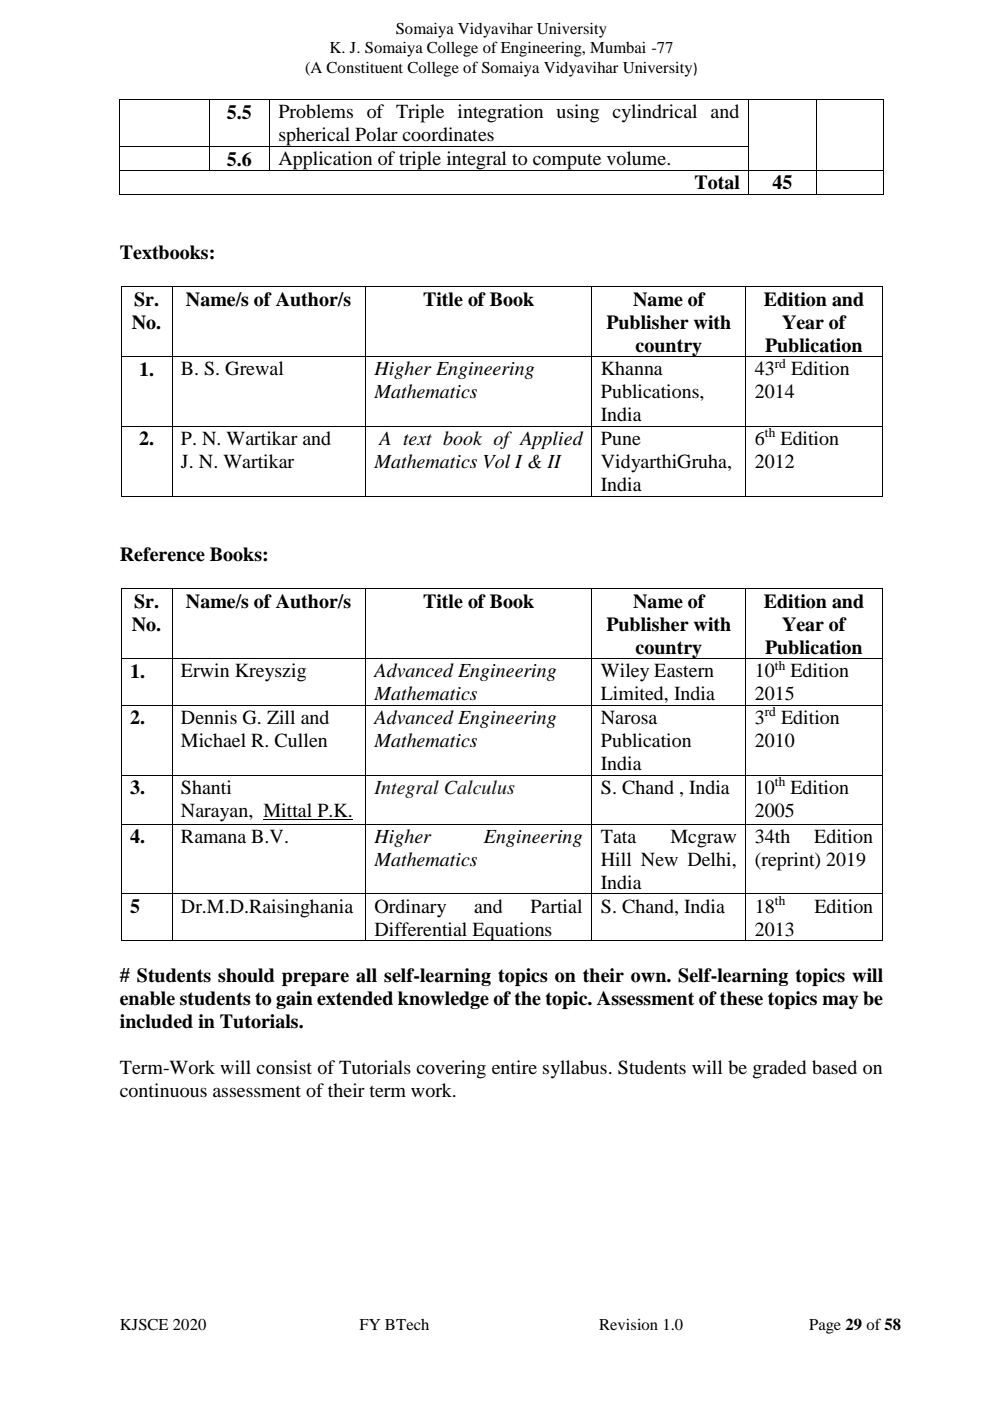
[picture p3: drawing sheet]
<svg xmlns="http://www.w3.org/2000/svg" width="210mm" height="297mm" viewBox="0 0 210 297" stroke-linecap="round" stroke-linejoin="round" font-family="sans-serif">
<defs><g id="words">
<g font-size="4.2">
<text x="48.1" y="25.1">5.5</text>
<text x="59" y="25.1">Problems of Triple integration using cylindrical and</text>
<text x="59" y="29.9">spherical Polar coordinates</text>
<text x="48.1" y="35.1">5.6</text>
<text x="59" y="35">Application of triple integral to compute volume.</text>
<text x="147.2" y="40.1">Total</text>
<text x="163.7" y="40.1">45</text>
<text x="25.4" y="54.9">Textbooks:</text>
<text x="28.4" y="64.8">Sr.</text>
<text x="39.4" y="64.8">Name/s of Author/s</text>
<text x="89.7" y="64.8">Title of Book</text>
<text x="134.2" y="64.8">Name of</text>
<text x="161.9" y="64.8">Edition and</text>
<text x="27.9" y="69.7">No.</text>
<text x="128.5" y="69.7">Publisher with</text>
<text x="165.8" y="69.7">Year of</text>
<text x="134.7" y="74.6">country</text>
<text x="162.2" y="74.6">Publication</text>
<text x="29.5" y="79.6">1.</text>
<text x="38.4" y="79.5">B. S. Grewal</text>
<text x="79.4" y="79.5">Higher Engineering</text>
<text x="127.4" y="79.5">Khanna</text>
<text x="160" y="79.5">43</text>
<text x="167.7" y="79.5">Edition</text>
<text x="79.4" y="84.4">Mathematics</text>
<text x="127.4" y="84.4">Publications,</text>
<text x="127.4" y="89.3">India</text>
<text x="160" y="84.4">2014</text>
<text x="29.5" y="94.4">2.</text>
<text x="38.4" y="94.3">P. N. Wartikar and</text>
<text x="80.5" y="94.3">A text book of Applied</text>
<text x="127.4" y="94.3">Pune</text>
<text x="160" y="94.3">6</text>
<text x="165.4" y="94.3">Edition</text>
<text x="38.4" y="99.2">J. N. Wartikar</text>
<text x="79.4" y="99.2">Mathematics Vol I &amp; II</text>
<text x="127.4" y="99.2">VidyarthiGruha,</text>
<text x="160" y="99.2">2012</text>
<text x="127.4" y="104">India</text>
<text x="25.4" y="118.9">Reference Books:</text>
<text x="28.4" y="128.8">Sr.</text>
<text x="39.4" y="128.8">Name/s of Author/s</text>
<text x="89.7" y="128.8">Title of Book</text>
<text x="134.2" y="128.8">Name of</text>
<text x="161.9" y="128.8">Edition and</text>
<text x="27.9" y="133.7">No.</text>
<text x="128.5" y="133.7">Publisher with</text>
<text x="165.8" y="133.7">Year of</text>
<text x="27.6" y="143.6">1.</text>
<text x="38.4" y="143.5">Erwin Kreyszig</text>
<text x="79.4" y="143.5">Advanced Engineering</text>
<text x="127.4" y="143.5">Wiley Eastern</text>
<text x="134.7" y="138.6">country</text>
<text x="160" y="143.5">10</text>
<text x="162.2" y="138.6">Publication</text>
<text x="167.5" y="143.5">Edition</text>
<text x="79.4" y="148.4">Mathematics</text>
<text x="127.4" y="148.4">Limited, India</text>
<text x="160" y="148.4">2015</text>
<text x="27.6" y="153.5">2.</text>
<text x="38.4" y="153.4">Dennis G. Zill and</text>
<text x="79.4" y="153.4">Advanced Engineering</text>
<text x="127.4" y="153.4">Narosa</text>
<text x="160" y="153.4">3</text>
<text x="165.6" y="153.4">Edition</text>
<text x="38.4" y="158.3">Michael R. Cullen</text>
<text x="79.4" y="158.3">Mathematics</text>
<text x="127.4" y="158.3">Publication</text>
<text x="160" y="158.3">2010</text>
<text x="127.4" y="163.2">India</text>
<text x="27.6" y="168.3">3.</text>
<text x="38.4" y="168.2">Shanti</text>
<text x="38.4" y="173.1">Narayan,</text>
<text x="55.8" y="173.1">Mittal P.K.</text>
<text x="127.4" y="168.2">S. Chand , India</text>
<text x="160" y="168.2">10</text>
<text x="160" y="173.1">2005</text>
<text x="167.5" y="168.2">Edition</text>
<text x="27.6" y="178.7">4.</text>
<text x="38.4" y="178.6">Ramana B.V.</text>
<text x="79.4" y="178.6">Higher</text>
<text x="102.6" y="178.6">Engineering</text>
<text x="127.4" y="178.6">Tata</text>
<text x="142.1" y="178.6">Mcgraw</text>
<text x="160" y="178.6">34th</text>
<text x="172.6" y="178.6">Edition</text>
<text x="79.4" y="183.5">Mathematics</text>
<text x="127.4" y="183.5">Hill New Delhi,</text>
<text x="160" y="183.5">(reprint) 2019</text>
<text x="127.4" y="188.4">India</text>
<text x="27.6" y="193.5">5</text>
<text x="38.4" y="193.4">Dr.M.D.Raisinghania</text>
<text x="79.4" y="193.4">Ordinary</text>
<text x="100.5" y="193.4">and</text>
<text x="112.4" y="193.4">Partial</text>
<text x="127.4" y="193.4">S. Chand, India</text>
<text x="160" y="193.4">18</text>
<text x="172.6" y="193.4">Edition</text>
<text x="79.4" y="198.3">Differential Equations</text>
<text x="160" y="198.3">2013</text>
<text x="25.4" y="208.1"># Students should prepare all self-learning topics on their own. Self-learning topics will</text>
<text x="25.4" y="213">enable students to gain extended knowledge of the topic. Assessment of these topics may be</text>
<text x="25.4" y="217.9">included in Tutorials.</text>
<text x="25.4" y="227.5">Term-Work will consist of Tutorials covering entire syllabus. Students will be graded based on</text>
<text x="25.4" y="232.4">continuous assessment of their term work.</text>
</g>
<text font-size="4.2" fill="#111" x="79.4" y="168.2">Integral Calculus</text>
<g font-size="3.5">
<text x="69.9" y="11.3">K. J. Somaiya College of Engineering, Mumbai -77</text>
<text x="83.9" y="7.3">Somaiya Vidyavihar University</text>
<text x="64.7" y="15.5">(A Constituent College of Somaiya Vidyavihar University)</text>
<text x="25.4" y="281.9">KJSCE 2020</text>
<text x="76.2" y="281.9">FY BTech</text>
<text x="127" y="281.9">Revision 1.0</text>
<text x="171.5" y="281.9">Page 29 of 58</text>
</g>
<g font-size="2.8">
<text x="164.2" y="77.9">rd</text>
<text x="162.1" y="92.7">th</text>
<text x="164.2" y="141.9">th</text>
<text x="162.1" y="151.8">rd</text>
<text x="164.2" y="166.6">th</text>
<text x="164.2" y="191.8">th</text>
</g>
</g></defs>
<g fill="#000">
<path d="M25.2 21h.2v.2h-.2z" fill-rule="evenodd"/>
<path d="M25.2 21h.2v.2h-.2z" fill-rule="evenodd"/>
<path d="M25.2 31h.2v.1h-.2z" fill-rule="evenodd"/>
<path d="M25.2 36h.2v.2h-.2z" fill-rule="evenodd"/>
<path d="M44.3 21h.2v.2h-.2z" fill-rule="evenodd"/>
<path d="M44.3 31h.2v.1h-.2z" fill-rule="evenodd"/>
<path d="M44.3 36h.2v.2h-.2z" fill-rule="evenodd"/>
<path d="M57 21h.2v.2h-.2z" fill-rule="evenodd"/>
<path d="M57 31h.2v.1h-.2z" fill-rule="evenodd"/>
<path d="M57 36h.2v.2h-.2z" fill-rule="evenodd"/>
<path d="M158.6 21h.2v.2h-.2z" fill-rule="evenodd"/>
<path d="M158.6 31h.2v.1h-.2z" fill-rule="evenodd"/>
<path d="M158.6 36h.2v.2h-.2z" fill-rule="evenodd"/>
<path d="M172.9 21h.2v.2h-.2z" fill-rule="evenodd"/>
<path d="M172.9 31h.2v.1h-.2z" fill-rule="evenodd"/>
<path d="M172.9 36h.2v.2h-.2z" fill-rule="evenodd"/>
<path d="M187.2 21h.2v.2h-.2z" fill-rule="evenodd"/>
<path d="M187.2 21h.2v.2h-.2z" fill-rule="evenodd"/>
<path d="M187.2 31h.2v.1h-.2z" fill-rule="evenodd"/>
<path d="M187.2 36h.2v.2h-.2z" fill-rule="evenodd"/>
<path d="M25.2 41.1h.2v.1h-.2z" fill-rule="evenodd"/>
<path d="M25.2 41.1h.2v.1h-.2z" fill-rule="evenodd"/>
<path d="M158.6 41.1h.2v.1h-.2z" fill-rule="evenodd"/>
<path d="M172.9 41.1h.2v.1h-.2z" fill-rule="evenodd"/>
<path d="M187.2 41.1h.2v.1h-.2z" fill-rule="evenodd"/>
<path d="M187.2 41.1h.2v.1h-.2z" fill-rule="evenodd"/>
<path d="M25.6 60.7h.1v.2h-.1z" fill-rule="evenodd"/>
<path d="M25.6 60.7h.1v.2h-.1z" fill-rule="evenodd"/>
<path d="M25.6 75.5h.1v.2h-.1z" fill-rule="evenodd"/>
<path d="M36.4 60.7h.2v.2h-.2z" fill-rule="evenodd"/>
<path d="M36.4 75.5h.2v.2h-.2z" fill-rule="evenodd"/>
<path d="M77.4 60.7h.2v.2h-.2z" fill-rule="evenodd"/>
<path d="M77.4 75.5h.2v.2h-.2z" fill-rule="evenodd"/>
<path d="M125.4 60.7h.1v.2h-.1z" fill-rule="evenodd"/>
<path d="M125.4 75.5h.1v.2h-.1z" fill-rule="evenodd"/>
<path d="M158 60.7h.2v.2h-.2z" fill-rule="evenodd"/>
<path d="M158 75.5h.2v.2h-.2z" fill-rule="evenodd"/>
<path d="M186.9 60.7h.2v.2h-.2z" fill-rule="evenodd"/>
<path d="M186.9 60.7h.2v.2h-.2z" fill-rule="evenodd"/>
<path d="M186.9 75.5h.2v.2h-.2z" fill-rule="evenodd"/>
<path d="M25.6 90.3h.1v.1h-.1z" fill-rule="evenodd"/>
<path d="M36.4 90.3h.2v.1h-.2z" fill-rule="evenodd"/>
<path d="M77.4 90.3h.2v.1h-.2z" fill-rule="evenodd"/>
<path d="M125.4 90.3h.1v.1h-.1z" fill-rule="evenodd"/>
<path d="M158 90.3h.2v.1h-.2z" fill-rule="evenodd"/>
<path d="M186.9 90.3h.2v.1h-.2z" fill-rule="evenodd"/>
<path d="M25.6 105h.1v.2h-.1z" fill-rule="evenodd"/>
<path d="M25.6 105h.1v.2h-.1z" fill-rule="evenodd"/>
<path d="M36.4 105h.2v.2h-.2z" fill-rule="evenodd"/>
<path d="M77.4 105h.2v.2h-.2z" fill-rule="evenodd"/>
<path d="M125.4 105h.1v.2h-.1z" fill-rule="evenodd"/>
<path d="M158 105h.2v.2h-.2z" fill-rule="evenodd"/>
<path d="M186.9 105h.2v.2h-.2z" fill-rule="evenodd"/>
<path d="M186.9 105h.2v.2h-.2z" fill-rule="evenodd"/>
<path d="M25.6 124.7h.1v.2h-.1z" fill-rule="evenodd"/>
<path d="M25.6 124.7h.1v.2h-.1z" fill-rule="evenodd"/>
<path d="M25.6 139.5h.1v.2h-.1z" fill-rule="evenodd"/>
<path d="M36.4 124.7h.2v.2h-.2z" fill-rule="evenodd"/>
<path d="M36.4 139.5h.2v.2h-.2z" fill-rule="evenodd"/>
<path d="M77.4 124.7h.2v.2h-.2z" fill-rule="evenodd"/>
<path d="M77.4 139.5h.2v.2h-.2z" fill-rule="evenodd"/>
<path d="M125.4 124.7h.1v.2h-.1z" fill-rule="evenodd"/>
<path d="M125.4 139.5h.1v.2h-.1z" fill-rule="evenodd"/>
<path d="M158 124.7h.2v.2h-.2z" fill-rule="evenodd"/>
<path d="M158 139.5h.2v.2h-.2z" fill-rule="evenodd"/>
<path d="M186.9 124.7h.2v.2h-.2z" fill-rule="evenodd"/>
<path d="M186.9 124.7h.2v.2h-.2z" fill-rule="evenodd"/>
<path d="M186.9 139.5h.2v.2h-.2z" fill-rule="evenodd"/>
<path d="M25.6 149.4h.1v.2h-.1z" fill-rule="evenodd"/>
<path d="M36.4 149.4h.2v.2h-.2z" fill-rule="evenodd"/>
<path d="M77.4 149.4h.2v.2h-.2z" fill-rule="evenodd"/>
<path d="M125.4 149.4h.1v.2h-.1z" fill-rule="evenodd"/>
<path d="M158 149.4h.2v.2h-.2z" fill-rule="evenodd"/>
<path d="M186.9 149.4h.2v.2h-.2z" fill-rule="evenodd"/>
</g>
<g fill="none" stroke="#000" stroke-width=".21">
<path d="M25.3 21.2v9.8M25.3 31.1v4.9M25.3 36.2v4.9M25.4 21.1h18.9M25.4 31h18.9M25.4 36.1h18.9M44.4 21.2v9.8M44.4 31.1v4.9M44.5 21.1h12.5M44.5 31h12.5M44.5 36.1h12.5M57.1 21.2v9.8"/>
<path d="M57.1 31.1v4.9M57.2 21.1h101.4M57.2 31h101.4M57.2 36.1h101.4M158.7 21.2v9.8M158.7 31.1v4.9M158.7 36.2v4.9M158.8 21.1h14.1M158.8 36.1h14.1M173 21.2v9.8M173 31.1v4.9M173 36.2v4.9"/>
<path d="M173.1 21.1h14.1M173.1 36.1h14.1M187.3 21.2v9.8M187.3 31.1v4.9M187.3 36.2v4.9M25.4 41.2h133.2M158.8 41.2h14.1M173.1 41.2h14.1M25.7 60.9v14.6M25.7 75.7v14.6M25.7 60.8h10.7M25.7 75.6h10.7"/>
<path d="M36.5 60.9v14.6M36.5 75.7v14.6M36.6 60.8h40.8M36.6 75.6h40.8M77.5 60.9v14.6M77.5 75.7v14.6M77.6 60.8h47.8M77.6 75.6h47.8M125.5 60.9v14.6M125.5 75.7v14.6M125.5 60.8h32.5M125.5 75.6h32.5"/>
<path d="M158.1 60.9v14.6M158.1 75.7v14.6M158.2 60.8h28.7M158.2 75.6h28.7M187 60.9v14.6M187 75.7v14.6M25.7 90.4v14.6M25.7 90.4h10.7M36.5 90.4v14.6M36.6 90.4h40.8M77.5 90.4v14.6M77.6 90.4h47.8"/>
<path d="M125.5 90.4v14.6M125.5 90.4h32.5M158.1 90.4v14.6M158.2 90.4h28.7M187 90.4v14.6M25.7 105.1h10.7M36.6 105.1h40.8M77.6 105.1h47.8M125.5 105.1h32.5M158.2 105.1h28.7M25.7 124.9v14.6M25.7 139.7v9.7"/>
<path d="M25.7 124.8h10.7M25.7 139.6h10.7M36.5 124.9v14.6M36.5 139.7v9.7M36.6 124.8h40.8M36.6 139.6h40.8M77.5 124.9v14.6M77.5 139.7v9.7M77.6 124.8h47.8M77.6 139.6h47.8M125.5 124.9v14.6M125.5 139.7v9.7"/>
<path d="M125.5 124.8h32.5M125.5 139.6h32.5M158.1 124.9v14.6M158.1 139.7v9.7M158.2 124.8h28.7M158.2 139.6h28.7M187 124.9v14.6M187 139.7v9.7M25.7 149.6v14.6M25.7 149.5h10.7M36.5 149.6v14.6M36.6 149.5h40.8"/>
<path d="M77.5 149.6v14.6M77.6 149.5h47.8M125.5 149.6v14.6M125.5 149.5h32.5M158.1 149.6v14.6M158.2 149.5h28.7M187 149.6v14.6"/>
</g>
<path d="M54.8 169.1h20v5h-20z" fill-rule="evenodd" fill="#fff"/>
<path d="M55.8 173.7h19" fill="none" stroke="#000" stroke-width=".21"/>
<path d="M78.9 164.4h45.2v5.3h-45.2z" fill-rule="evenodd" fill="#fff"/>
<g fill="#000">
<path d="M25.6 164.2h.1v.2h-.1z" fill-rule="evenodd"/>
<path d="M25.6 174.6h.1v.2h-.1z" fill-rule="evenodd"/>
<path d="M36.4 164.2h.2v.2h-.2z" fill-rule="evenodd"/>
<path d="M36.4 174.6h.2v.2h-.2z" fill-rule="evenodd"/>
<path d="M77.4 164.2h.2v.2h-.2z" fill-rule="evenodd"/>
<path d="M77.4 174.6h.2v.2h-.2z" fill-rule="evenodd"/>
<path d="M125.4 164.2h.1v.2h-.1z" fill-rule="evenodd"/>
<path d="M125.4 174.6h.1v.2h-.1z" fill-rule="evenodd"/>
<path d="M158 164.2h.2v.2h-.2z" fill-rule="evenodd"/>
<path d="M158 174.6h.2v.2h-.2z" fill-rule="evenodd"/>
<path d="M186.9 164.2h.2v.2h-.2z" fill-rule="evenodd"/>
<path d="M186.9 174.6h.2v.2h-.2z" fill-rule="evenodd"/>
<path d="M25.6 189.4h.1v.2h-.1z" fill-rule="evenodd"/>
<path d="M25.6 199.3h.1v.2h-.1z" fill-rule="evenodd"/>
<path d="M25.6 199.3h.1v.2h-.1z" fill-rule="evenodd"/>
<path d="M36.4 189.4h.2v.2h-.2z" fill-rule="evenodd"/>
<path d="M36.4 199.3h.2v.2h-.2z" fill-rule="evenodd"/>
<path d="M77.4 189.4h.2v.2h-.2z" fill-rule="evenodd"/>
<path d="M77.4 199.3h.2v.2h-.2z" fill-rule="evenodd"/>
<path d="M125.4 189.4h.1v.2h-.1z" fill-rule="evenodd"/>
<path d="M125.4 199.3h.1v.2h-.1z" fill-rule="evenodd"/>
<path d="M158 189.4h.2v.2h-.2z" fill-rule="evenodd"/>
<path d="M158 199.3h.2v.2h-.2z" fill-rule="evenodd"/>
<path d="M186.9 189.4h.2v.2h-.2z" fill-rule="evenodd"/>
<path d="M186.9 199.3h.2v.2h-.2z" fill-rule="evenodd"/>
<path d="M186.9 199.3h.2v.2h-.2z" fill-rule="evenodd"/>
</g>
<g fill="none" stroke="#000" stroke-width=".21">
<path d="M25.7 164.4v10.2M25.7 174.8v14.6M25.7 164.3h10.7M25.7 174.7h10.7M36.5 164.4v10.2M36.5 174.8v14.6M36.6 164.3h40.8M36.6 174.7h40.8M77.5 164.4v10.2M77.5 174.8v14.6M77.6 164.3h47.8M77.6 174.7h47.8"/>
<path d="M125.5 164.4v10.2M125.5 174.8v14.6M125.5 164.3h32.5M125.5 174.7h32.5M158.1 164.4v10.2M158.1 174.8v14.6M158.2 164.3h28.7M158.2 174.7h28.7M187 164.4v10.2M187 174.8v14.6M25.7 189.6v9.7M25.7 189.5h10.7"/>
<path d="M25.7 199.4h10.7M36.5 189.6v9.7M36.6 189.5h40.8M36.6 199.4h40.8M77.5 189.6v9.7M77.6 189.5h47.8M77.6 199.4h47.8M125.5 189.6v9.7M125.5 189.5h32.5M125.5 199.4h32.5M158.1 189.6v9.7M158.2 189.5h28.7"/>
<path d="M158.2 199.4h28.7M187 189.6v9.7"/>
</g>
<use href="#words"/>
</svg>
